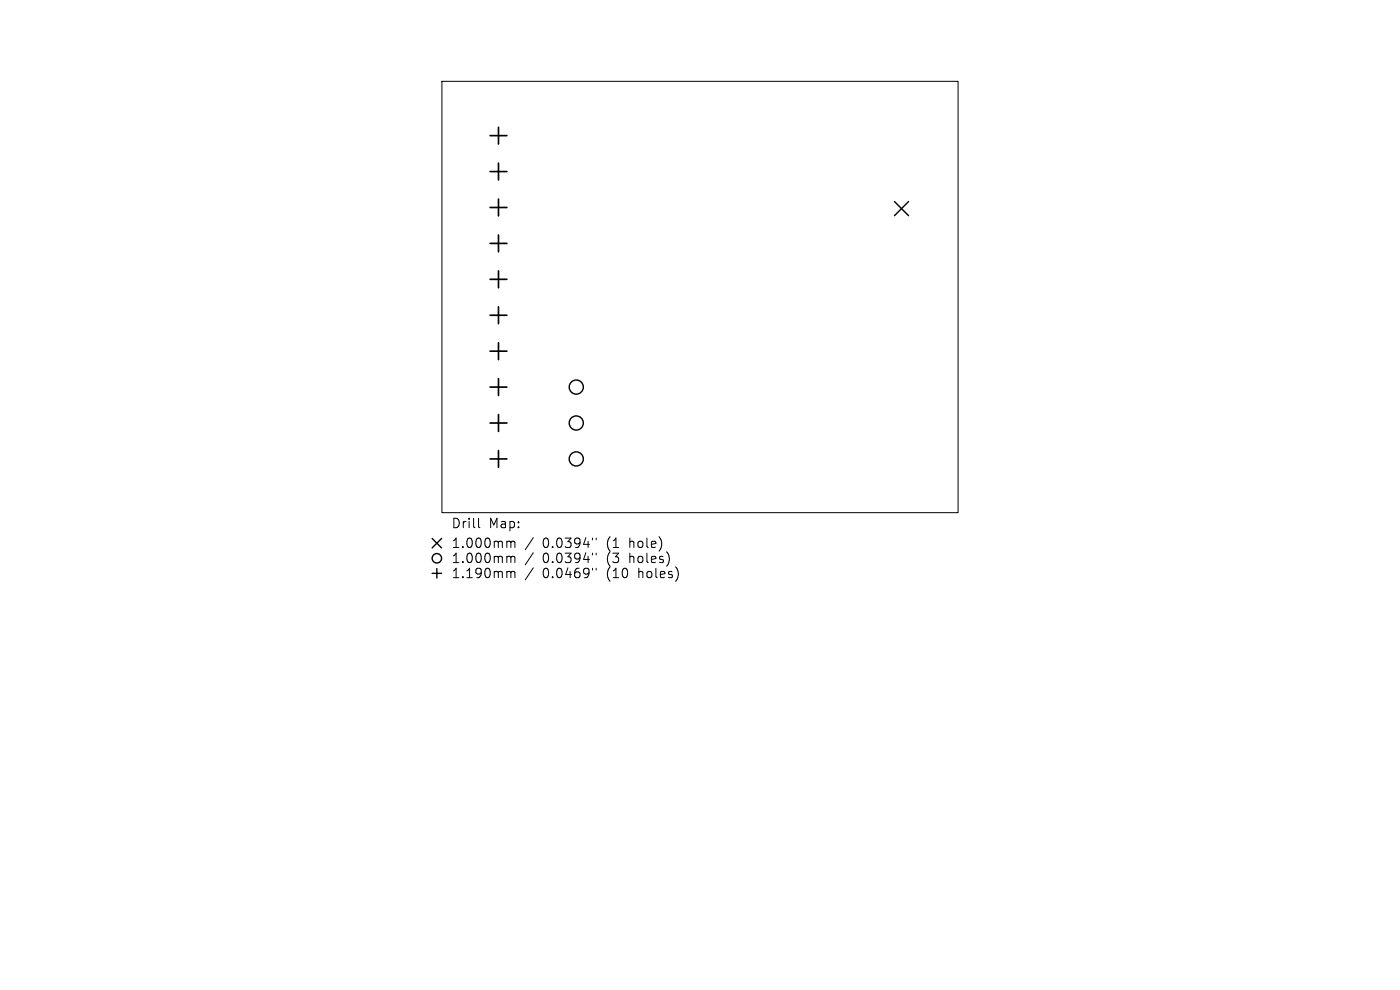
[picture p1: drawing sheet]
<svg xmlns="http://www.w3.org/2000/svg" width="297mm" height="210mm" viewBox="0 0 297 210" stroke-linecap="round" stroke-linejoin="round" font-family="sans-serif">
<defs><g id="words">
<g font-size="2.8">
<text x="95.7" y="112.3">Drill</text>
<text x="103.7" y="112.3">Map:</text>
<text x="95.7" y="116.5">1.000mm</text>
<text x="95.7" y="119.7">1.000mm</text>
<text x="115.1" y="116.5">0.0394&quot;</text>
<text x="115.1" y="119.7">0.0394&quot;</text>
<text x="128.8" y="116.5">(1</text>
<text x="128.8" y="119.7">(3</text>
<text x="133.8" y="116.5">hole)</text>
<text x="133.8" y="119.7">holes)</text>
<text x="95.7" y="122.9">1.190mm</text>
<text x="115.1" y="122.9">0.0469&quot;</text>
<text x="128.8" y="122.9">(10</text>
<text x="135.7" y="122.9">holes)</text>
</g>
</g></defs>
<g fill="none" stroke="#000" stroke-width=".21">
<path d="M93.8 17.3h109.5v91.5h-109.5zM101.5 109.9v1.8l.3 .2M107.8 114.8h.3l.3 .3M107.8 118h.3l.3 .3M108.4 115.1l.3-.3 .4 .1 .1 1.2M108.4 115.1v1M108.4 118.3v1M108.4 118.3l.3-.3 .4 .1 .1 1.2M113.1 114l-1.7 2.6M113.1 117.2l-1.7 2.6M125.7 114.1v.4M125.7 117.3v.4"/>
<path d="M126.5 114.1v.4M126.5 117.3v.4M107.8 121.2h.3l.3 .3M108.4 121.5v1M108.4 121.5l.3-.3 .4 .1 .1 1.2M113.1 120.4l-1.7 2.6M125.7 120.5v.4M126.5 120.5v.4"/>
</g>
<g fill="none" stroke="#000" stroke-width=".3">
<path d="M189.8 42.8l3 3M192.8 42.8l-3 3M91.7 114.2l2 2M93.7 114.2l-2 2M91.7 121.6h2M92.7 120.6v2"/>
<circle cx="122.3" cy="82.1" r="1.5"/>
<circle cx="122.3" cy="89.7" r="1.5"/>
<circle cx="122.3" cy="97.4" r="1.5"/>
<circle cx="92.7" cy="118.4" r="1"/>
</g>
<g fill="none" stroke="#000" stroke-width=".36">
<path d="M104 28.8h3.5M104 36.4h3.5M105.8 27v3.6M105.8 34.6v3.6M104 44h3.5M104 51.6h3.5M104 59.3h3.5M105.8 42.2v3.6M105.8 49.8v3.6M105.8 57.5v3.5M104 66.9h3.5M104 74.5h3.5"/>
<path d="M105.8 65.1v3.6M105.8 72.7v3.6M104 82.1h3.5M104 89.7h3.5M104 97.4h3.5M105.8 80.3v3.6M105.8 87.9v3.6M105.8 95.6v3.5"/>
</g>
<use href="#words"/>
</svg>
